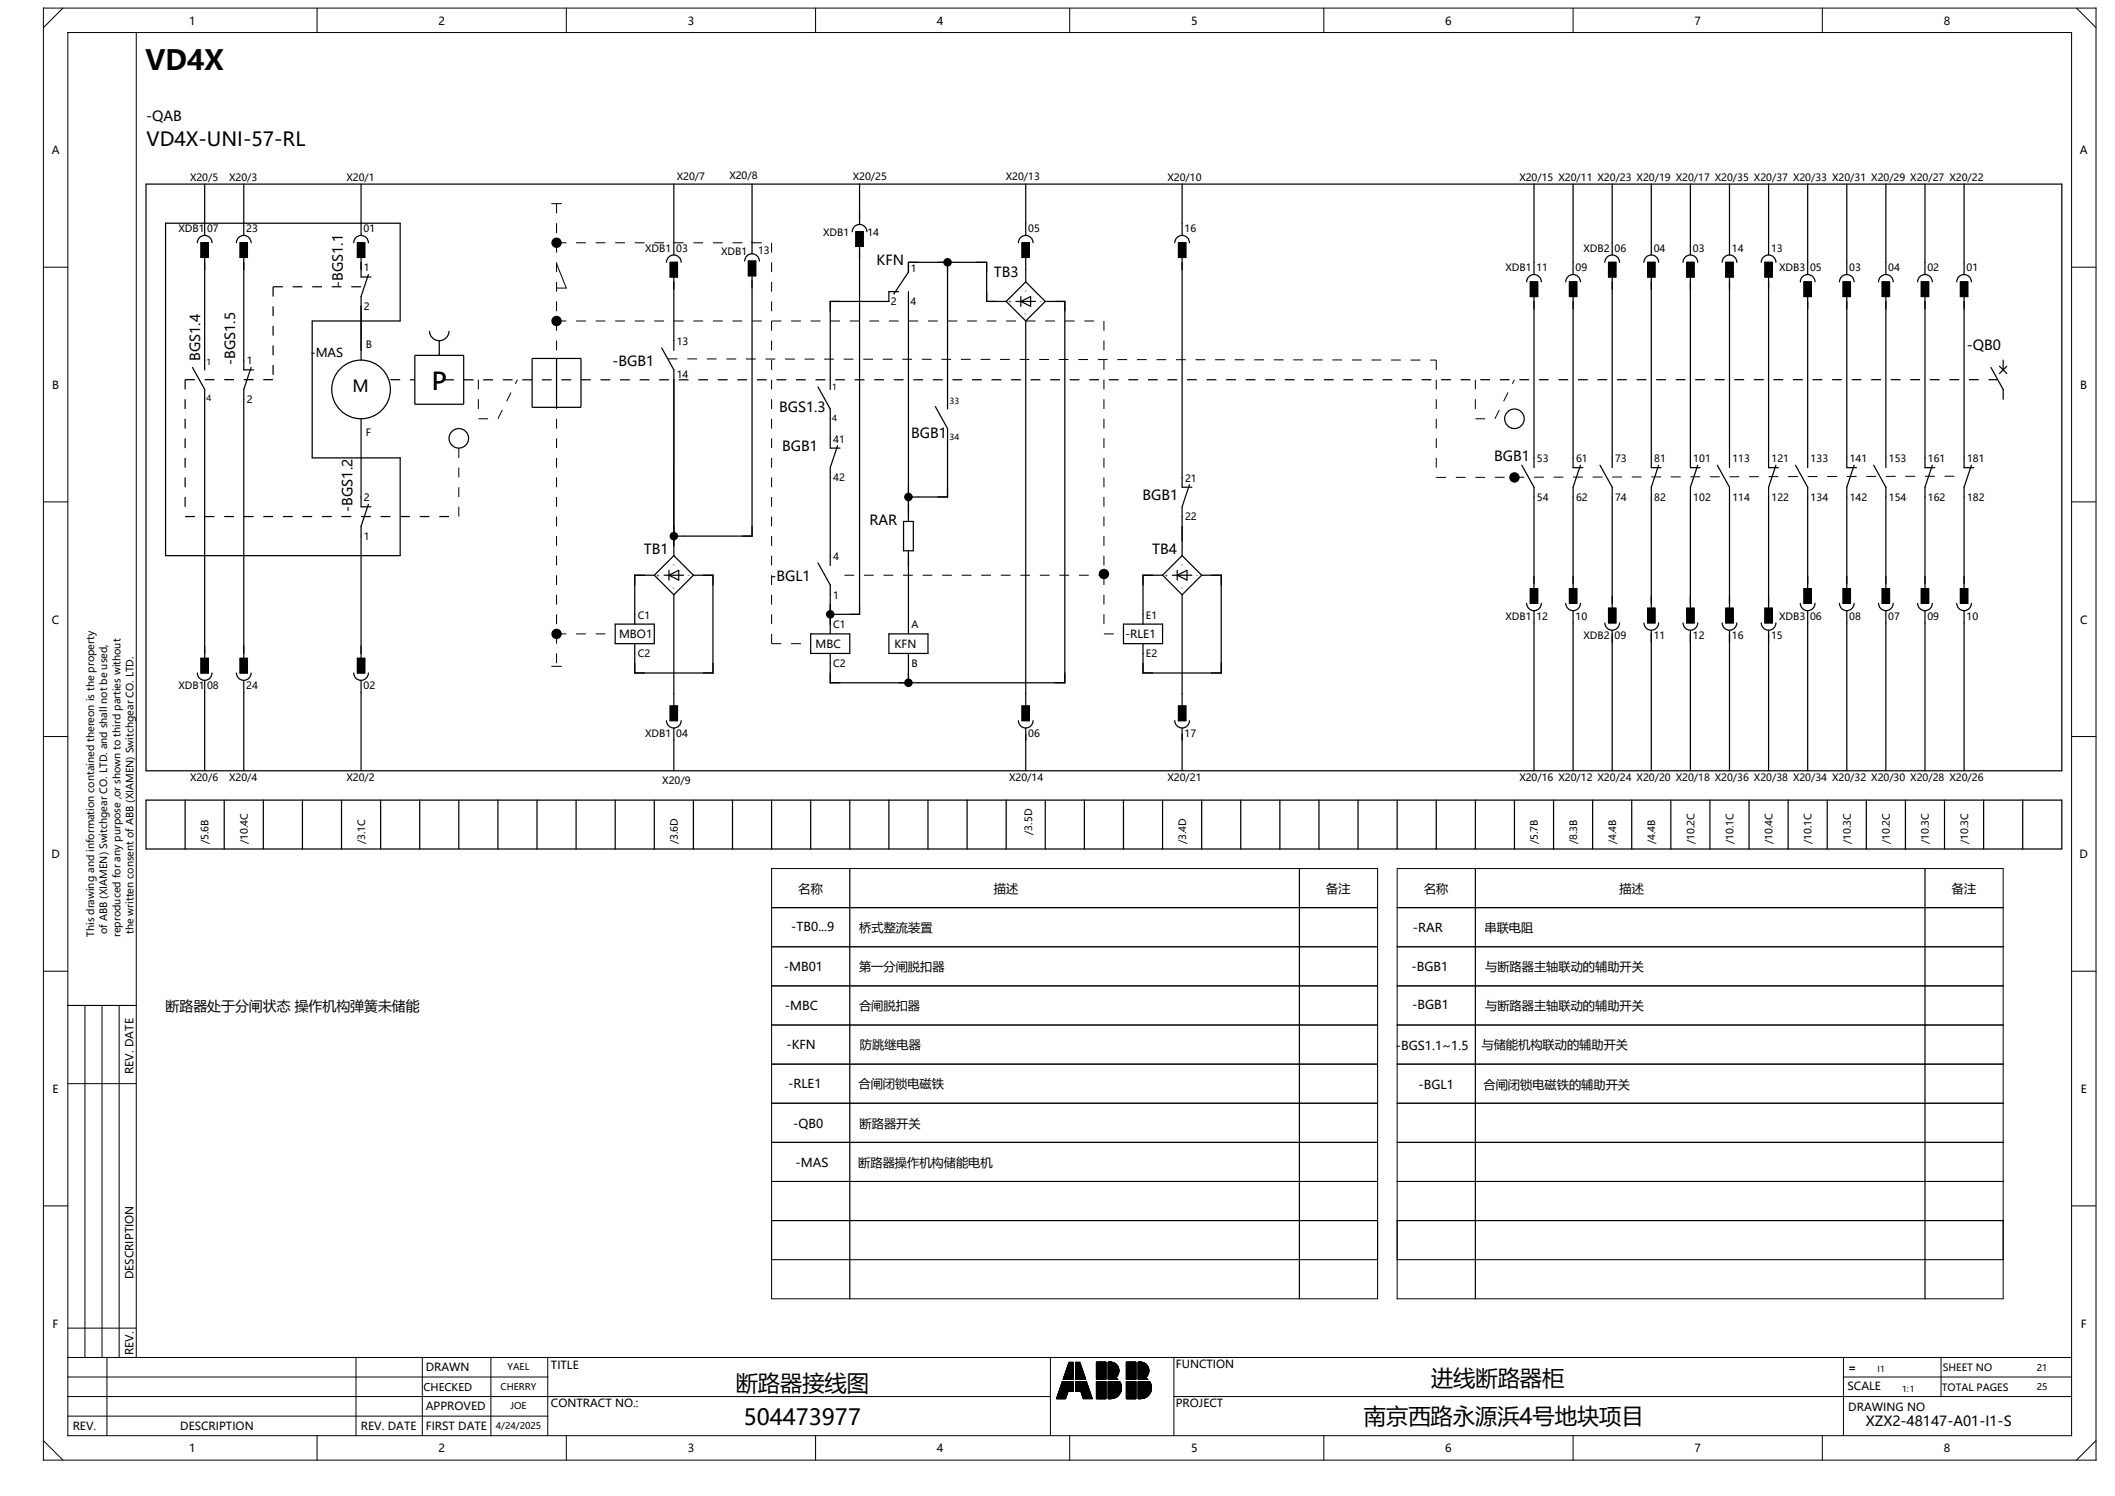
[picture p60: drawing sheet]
<svg xmlns="http://www.w3.org/2000/svg" width="297mm" height="210mm" viewBox="0 0 297 210" stroke-linecap="round" stroke-linejoin="round" font-family="sans-serif">
<defs><g id="words">
<text font-size="3.9" x="20.4" y="9.8">VD4X</text>
<text font-size="3.4" x="60.6" y="54.7">P</text>
<g font-size="3.1">
<text x="103.3" y="195.2">断路器接线图</text>
<text x="201" y="194.5">进线断路器柜</text>
<text x="104.4" y="200">504473977</text>
<text x="191.5" y="199.9">南京西路永源浜4号地块项目</text>
</g>
<text font-size="2.7" x="20.6" y="20.5">VD4X-UNI-57-RL</text>
<text font-size="2.3" x="49.5" y="55.1">M</text>
<g font-size="2">
<text x="20.5" y="17.1">-QAB</text>
<text x="48.1" y="40.3" transform="rotate(-90 48.1 40.3)">-BGS1.1</text>
<text x="123.1" y="37.1">KFN</text>
<text x="139.6" y="38.9">TB3</text>
<text x="28.1" y="50.7" transform="rotate(-90 28.1 50.7)">BGS1.4</text>
<text x="33" y="51.2" transform="rotate(-90 33 51.2)">-BGS1.5</text>
<text x="86" y="51.3">-BGB1</text>
<text x="276.2" y="49.1">-QB0</text>
<text x="109.4" y="57.8">BGS1.3</text>
<text x="109.8" y="63.4">BGB1</text>
<text x="128" y="61.4">BGB1</text>
<text x="209.8" y="64.8">BGB1</text>
<text x="49.5" y="71.8" transform="rotate(-90 49.5 71.8)">-BGS1.2</text>
<text x="160.4" y="70.1">BGB1</text>
<text x="90.4" y="77.8">TB1</text>
<text x="122.1" y="73.7">RAR</text>
<text x="161.8" y="77.8">TB4</text>
<text x="108.2" y="81.5">-BGL1</text>
<text x="23.3" y="141.9">断路器处于分闸状态 操作机构弹簧未储能</text>
<text x="262" y="200.2">XZX2-48147-A01-I1-S</text>
</g>
<g font-size="1.7">
<text x="43.6" y="50.1">-MAS</text>
<text x="112.1" y="125.4">名称</text>
<text x="139.6" y="125.4">描述</text>
<text x="186.2" y="125.4">备注</text>
<text x="200" y="125.4">名称</text>
<text x="227.4" y="125.4">描述</text>
<text x="274.1" y="125.4">备注</text>
<text x="111.1" y="130.7">-TB0...9</text>
<text x="120.7" y="130.8">桥式整流装置</text>
<text x="198.4" y="130.8">-RAR</text>
<text x="208.5" y="130.9">串联电阻</text>
<text x="110.1" y="136.2">-MB01</text>
<text x="120.6" y="136.3">第一分闸脱扣器</text>
<text x="198.2" y="136.3">-BGB1</text>
<text x="208.6" y="136.3">与断路器主轴联动的辅助开关</text>
<text x="110.2" y="141.8">-MBC</text>
<text x="120.6" y="141.8">合闸脱扣器</text>
<text x="198.3" y="141.7">-BGB1</text>
<text x="208.6" y="141.8">与断路器主轴联动的辅助开关</text>
<text x="110.4" y="147.3">-KFN</text>
<text x="120.8" y="147.3">防跳继电器</text>
<text x="196" y="147.3">-BGS1.1~1.5</text>
<text x="208" y="147.2">与储能机构联动的辅助开关</text>
<text x="110.7" y="152.7">-RLE1</text>
<text x="120.5" y="152.8">合闸闭锁电磁铁</text>
<text x="199.2" y="152.9">-BGL1</text>
<text x="208.3" y="152.9">合闸闭锁电磁铁的辅助开关</text>
<text x="111.4" y="158.3">-QB0</text>
<text x="120.7" y="158.3">断路器开关</text>
<text x="111.7" y="163.8">-MAS</text>
<text x="120.5" y="163.9">断路器操作机构储能电机</text>
</g>
<g font-size="1.6">
<text x="26.6" y="3.5">1</text>
<text x="61.6" y="3.5">2</text>
<text x="96.6" y="3.5">3</text>
<text x="131.6" y="3.5">4</text>
<text x="167.3" y="3.5">5</text>
<text x="202.9" y="3.5">6</text>
<text x="237.9" y="3.5">7</text>
<text x="272.9" y="3.5">8</text>
<text x="7.3" y="21.7">A</text>
<text x="292.1" y="21.7">A</text>
<text x="7.3" y="54.6">B</text>
<text x="292.1" y="54.6">B</text>
<text x="7.3" y="87.5">C</text>
<text x="86.9" y="89.5">MBO1</text>
<text x="158" y="89.5">-RLE1</text>
<text x="292.1" y="87.5">C</text>
<text x="114.5" y="91">MBC</text>
<text x="125.6" y="90.9">KFN</text>
<text x="7.2" y="120.5">D</text>
<text x="292" y="120.5">D</text>
<text x="7.4" y="153.4">E</text>
<text x="18.7" y="150.7" transform="rotate(-90 18.7 150.7)">REV. DATE</text>
<text x="292.2" y="153.4">E</text>
<text x="18.7" y="179.6" transform="rotate(-90 18.7 179.6)">DESCRIPTION</text>
<text x="7.4" y="186.4">F</text>
<text x="18.7" y="190.2" transform="rotate(-90 18.7 190.2)">REV.</text>
<text x="165.1" y="192">FUNCTION</text>
<text x="292.2" y="186.4">F</text>
<text x="59.8" y="192.5">DRAWN</text>
<text x="59.8" y="198">APPROVED</text>
<text x="77.4" y="192.2">TITLE</text>
<text x="77.4" y="197.5">CONTRACT NO.:</text>
<text x="165.1" y="197.5">PROJECT</text>
<text x="259.4" y="195.1">SCALE</text>
<text x="259.6" y="192.5">=</text>
<text x="10.2" y="200.8">REV.</text>
<text x="25.3" y="200.8">DESCRIPTION</text>
<text x="26.6" y="203.9">1</text>
<text x="50.7" y="200.8">REV. DATE</text>
<text x="59.8" y="200.7">FIRST DATE</text>
<text x="61.6" y="203.9">2</text>
<text x="96.6" y="203.9">3</text>
<text x="131.6" y="203.9">4</text>
<text x="167.3" y="203.9">5</text>
<text x="202.9" y="203.9">6</text>
<text x="237.9" y="203.9">7</text>
<text x="259.6" y="198">DRAWING NO</text>
<text x="272.9" y="203.9">8</text>
</g>
<text font-size="1.5" x="59.5" y="195.2">CHECKED</text>
<g font-size="1.4">
<text x="26.7" y="25.5">X20/5</text>
<text x="32.2" y="25.5">X20/3</text>
<text x="48.6" y="25.5">X20/1</text>
<text x="95" y="25.2">X20/7</text>
<text x="102.4" y="25.1">X20/8</text>
<text x="119.7" y="25.2">X20/25</text>
<text x="141.2" y="25.2">X20/13</text>
<text x="163.9" y="25.5">X20/10</text>
<text x="213.4" y="25.5">X20/15 X20/11 X20/23 X20/19 X20/17 X20/35 X20/37 X20/33 X20/31 X20/29 X20/27 X20/22</text>
<text x="25.1" y="32.6">XDB1</text>
<text x="29.1" y="32.6">07</text>
<text x="34.6" y="32.6">23</text>
<text x="51" y="32.6">01</text>
<text x="90.6" y="35.3">XDB1</text>
<text x="95" y="35.3">03</text>
<text x="101.3" y="35.8">XDB1</text>
<text x="106.5" y="35.6">13</text>
<text x="115.6" y="33.1">XDB1</text>
<text x="121.8" y="33.2">14</text>
<text x="144.4" y="32.6">05</text>
<text x="166.3" y="32.6">16</text>
<text x="222.4" y="35.3">XDB2</text>
<text x="226.7" y="35.3">06</text>
<text x="232.2" y="35.3">04</text>
<text x="237.7" y="35.3">03</text>
<text x="243.2" y="35.3">14</text>
<text x="248.7" y="35.3">13</text>
<text x="51.1" y="38.1">1</text>
<text x="127.9" y="38.1">1</text>
<text x="211.4" y="38.1">XDB1</text>
<text x="215.8" y="38.1">11</text>
<text x="221.2" y="38.1">09</text>
<text x="249.8" y="38.1">XDB3</text>
<text x="254.2" y="38.1">05</text>
<text x="259.7" y="38.1">03</text>
<text x="265.2" y="38.1">04</text>
<text x="270.7" y="38.1">02</text>
<text x="276.1" y="38.1">01</text>
<text x="51.1" y="43.5">2</text>
<text x="125.1" y="42.8">2</text>
<text x="127.8" y="42.8">4</text>
<text x="34.6" y="51.1">1</text>
<text x="51.4" y="48.8">B</text>
<text x="95" y="48.4">13</text>
<text x="95" y="53.1">14</text>
<text x="34.6" y="56.6">2</text>
<text x="51.4" y="61.2">F</text>
<text x="117" y="62.1">41</text>
<text x="215.8" y="64.9">53</text>
<text x="221.3" y="64.9">61</text>
<text x="226.8" y="64.9">73</text>
<text x="232.3" y="64.9">81</text>
<text x="237.8" y="64.9">101</text>
<text x="243.3" y="64.9">113</text>
<text x="248.8" y="64.9">121</text>
<text x="254.3" y="64.9">133</text>
<text x="259.7" y="64.9">141</text>
<text x="265.2" y="64.9">153</text>
<text x="270.7" y="64.9">161</text>
<text x="276.2" y="64.9">181</text>
<text x="51.1" y="70.4">2</text>
<text x="117" y="67.5">42</text>
<text x="166.4" y="67.6">21</text>
<text x="215.8" y="70.3">54</text>
<text x="221.3" y="70.3">62</text>
<text x="226.8" y="70.3">74</text>
<text x="232.3" y="70.3">82</text>
<text x="237.8" y="70.3">102</text>
<text x="243.3" y="70.3">114</text>
<text x="248.8" y="70.3">122</text>
<text x="254.3" y="70.3">134</text>
<text x="259.7" y="70.3">142</text>
<text x="265.2" y="70.3">154</text>
<text x="270.7" y="70.3">162</text>
<text x="276.2" y="70.3">182</text>
<text x="51.1" y="75.8">1</text>
<text x="166.4" y="73">22</text>
<text x="117" y="78.6">4</text>
<text x="89.5" y="86.8">C1</text>
<text x="117" y="84">1</text>
<text x="117" y="88.2">C1</text>
<text x="128" y="88.2">A</text>
<text x="160.9" y="86.8">E1</text>
<text x="211.4" y="87">XDB1</text>
<text x="215.8" y="87">12</text>
<text x="221.2" y="87">10</text>
<text x="222.4" y="89.7">XDB2</text>
<text x="226.7" y="89.7">09</text>
<text x="232.2" y="89.7">11</text>
<text x="237.7" y="89.7">12</text>
<text x="243.2" y="89.7">16</text>
<text x="248.7" y="89.7">15</text>
<text x="249.8" y="87">XDB3</text>
<text x="254.2" y="87">06</text>
<text x="259.7" y="87">08</text>
<text x="265.2" y="87">07</text>
<text x="270.7" y="87">09</text>
<text x="276.1" y="87">10</text>
<text x="89.5" y="92.3">C2</text>
<text x="117" y="93.6">C2</text>
<text x="128" y="93.6">B</text>
<text x="160.9" y="92.3">E2</text>
<text x="25.1" y="96.7">XDB1</text>
<text x="29.1" y="96.7">08</text>
<text x="34.6" y="96.7">24</text>
<text x="51" y="96.7">02</text>
<text x="90.6" y="103.4">XDB1</text>
<text x="95" y="103.4">04</text>
<text x="144.4" y="103.4">06</text>
<text x="166.3" y="103.4">17</text>
<text x="26.7" y="109.7">X20/6</text>
<text x="32.2" y="109.7">X20/4</text>
<text x="48.6" y="109.7">X20/2</text>
<text x="93" y="110.1">X20/9</text>
<text x="141.7" y="109.7">X20/14</text>
<text x="163.9" y="109.7">X20/21</text>
<text x="213.4" y="109.7">X20/16 X20/12 X20/24 X20/20 X20/18 X20/36 X20/38 X20/34 X20/32 X20/30 X20/28 X20/26</text>
<text x="29.3" y="118.5" transform="rotate(-90 29.3 118.5)">/5.6B</text>
<text x="34.8" y="118.5" transform="rotate(-90 34.8 118.5)">/10.4C</text>
<text x="51.3" y="118.5" transform="rotate(-90 51.3 118.5)">/3.1C</text>
<text x="95.2" y="118.5" transform="rotate(-90 95.2 118.5)">/3.6D</text>
<text x="144.9" y="117.2" transform="rotate(-90 144.9 117.2)">/3.5D</text>
<text x="166.6" y="118.5" transform="rotate(-90 166.6 118.5)">/3.4D</text>
<text x="216" y="118.5" transform="rotate(-90 216 118.5)">/5.7B</text>
<text x="221.5" y="118.5" transform="rotate(-90 221.5 118.5)">/8.3B</text>
<text x="227" y="118.5" transform="rotate(-90 227 118.5)">/4.4B</text>
<text x="232.4" y="118.5" transform="rotate(-90 232.4 118.5)">/4.4B</text>
<text x="237.9" y="118.5" transform="rotate(-90 237.9 118.5)">/10.2C</text>
<text x="243.4" y="118.5" transform="rotate(-90 243.4 118.5)">/10.1C</text>
<text x="248.9" y="118.5" transform="rotate(-90 248.9 118.5)">/10.4C</text>
<text x="254.4" y="118.5" transform="rotate(-90 254.4 118.5)">/10.1C</text>
<text x="259.9" y="118.5" transform="rotate(-90 259.9 118.5)">/10.3C</text>
<text x="265.4" y="118.5" transform="rotate(-90 265.4 118.5)">/10.2C</text>
<text x="270.9" y="118.5" transform="rotate(-90 270.9 118.5)">/10.3C</text>
<text x="276.4" y="118.5" transform="rotate(-90 276.4 118.5)">/10.3C</text>
<text x="13.2" y="131.5" transform="rotate(-90 13.2 131.5)">This drawing and information contained thereon is the property</text>
<text x="15.1" y="131.1" transform="rotate(-90 15.1 131.1)">of ABB (XIAMEN) Switchgear CO. LTD. and shall not be used,</text>
<text x="16.9" y="131.5" transform="rotate(-90 16.9 131.5)">reproduced for any purpose ,or shown to third parties without</text>
<text x="18.8" y="131.1" transform="rotate(-90 18.8 131.1)">the written consent of ABB (XIAMEN) Switchgear CO. LTD.</text>
<text x="272.7" y="195.3">TOTAL PAGES</text>
<text x="272.8" y="192.5">SHEET NO</text>
</g>
<g font-size="1.3">
<text x="70.3" y="195.1">CHERRY</text>
<text x="71.3" y="192.3">YAEL</text>
<text x="71.7" y="197.8">JOE</text>
<text x="286" y="192.4">21</text>
<text x="286" y="195.2">25</text>
<text x="69.6" y="200.6">4/24/2025</text>
</g>
<g font-size="1.2">
<text x="29" y="51.2">1</text>
<text x="29" y="56.3">4</text>
<text x="116.9" y="54.7">1</text>
<text x="116.9" y="59.1">4</text>
<text x="133.3" y="56.7">33</text>
<text x="133.3" y="61.8">34</text>
<text x="263.7" y="192.6">I1</text>
<text x="267.1" y="195.4">1:1</text>
</g>
<g font-size=".8">
<text x="144.2" y="40.3" transform="rotate(-180 144.2 40.3)">˜</text>
<text x="142.1" y="42.1" transform="rotate(-180 142.1 42.1)">+</text>
<text x="143.9" y="44.6">˜</text>
<text x="146.3" y="42.1" transform="rotate(-180 146.3 42.1)">-</text>
<text x="92.7" y="80.5" transform="rotate(-180 92.7 80.5)">+</text>
<text x="94.5" y="83.1">˜</text>
<text x="94.8" y="78.7" transform="rotate(-180 94.8 78.7)">˜</text>
<text x="96.9" y="80.5" transform="rotate(-180 96.9 80.5)">-</text>
<text x="164.1" y="80.5" transform="rotate(-180 164.1 80.5)">+</text>
<text x="165.8" y="83.1">˜</text>
<text x="166.1" y="78.7" transform="rotate(-180 166.1 78.7)">˜</text>
<text x="168.3" y="80.5" transform="rotate(-180 168.3 80.5)">-</text>
</g>
</g></defs>
<g fill="none" stroke="#000" stroke-width=".14">
<path d="M6.1 1.1h288.2v203.9h-288.2zM8.8 1.1l-2.7 2.8M9.5 4.6h281.4v196.9h-281.4zM19.1 4.6v186M44.5 1.1v3.5M79.5 1.1v3.5M114.5 1.1v3.5M150.2 1.1v3.5M185.9 1.1v3.5M220.9 1.1v3.5M255.9 1.1v3.5M291.6 1.1l2.7 2.8"/>
<path d="M6.1 37.5h3.4M77.5 28.6h1.3M78.2 37l1.3 3.4h-1.3M290.9 37.5h3.4M6.1 70.5h3.4M290.9 70.5h3.4M77.5 93.5h1.3M6.1 103.4h3.4M290.9 103.4h3.4M6.1 136.3h3.4M108.4 127.4h85.1M108.4 121.9h85.1v60.4h-85.1z"/>
<path d="M108.4 132.9h85.1M108.4 138.4h85.1M196.2 127.4h85.1M196.2 121.9h85.1v60.4h-85.1zM196.2 132.9h85.1M196.2 138.4h85.1M290.9 136.3h3.4M9.5 141.1h9.6M9.5 152.1h9.6M11.9 141.1v49.5M14.3 141.1v49.5M16.7 141.1v49.5"/>
<path d="M108.4 143.9h85.1M108.4 149.4h85.1M108.4 154.9h85.1M196.2 143.9h85.1M196.2 149.4h85.1M196.2 154.9h85.1M6.1 169.3h3.4M108.4 160.4h85.1M108.4 165.8h85.1M108.4 171.3h85.1M108.4 176.8h85.1M196.2 160.4h85.1"/>
<path d="M196.2 165.8h85.1M196.2 171.3h85.1M196.2 176.8h85.1M290.9 169.3h3.4M9.5 198.8h67.4M9.5 196h138M9.5 193.3h67.4M9.5 190.6h281.4M9.5 186.4h9.6M15 190.6v10.9M50 190.6v10.9M59.3 190.6v10.9"/>
<path d="M68.9 190.6v11M76.9 190.6v10.9M147.5 190.6v10.9M149.2 194l-.8 2.3h1.2l.4-1M149.2 194h1.5v1.3h-.7M149.2 194l.8 1.3M150.1 191.2h.6v2.4h-1.4zM151 191.2h.6l.9 2.4h-1.5zM152.6 194l.8 2.3h-1.3l-.3-1M152.6 194h-1.6v1.3h.8M152.6 194l-.8 1.3M154 191.2h1.3v2.4h-1.3z"/>
<path d="M154 193.9h1.3v2.4h-1.3zM155.6 194h1.6M155.6 191.2h.6M155.6 192.6h1.5M155.6 191.7h1.3M155.6 191.8h1.4M155.6 191.9h1.4M155.6 192h1.5M155.6 192.1h1.5M155.6 192.2h1.5M155.6 192.3h1.5M155.6 192.7h1.5"/>
<path d="M155.6 192.8h1.5M155.6 192.8h1.4M155.6 192.9h1.4M155.6 193h1.4M155.6 193.1h1.3M155.6 191.6h1.2M155.6 191.4h.9M155.6 191.4h1M155.6 191.5h1.1M155.6 191.3h.8M155.6 193.2h1.2M155.6 195.2h1.8"/>
<path d="M155.6 194.3h1.8M155.6 194.4h1.8M155.6 194.1h1.7M155.6 194.2h1.7M155.6 194.2h1.8M155.6 193.5h1.2M155.6 194h1.7M155.6 194.5h1.8M155.6 194.5h1.9M155.6 194.6h1.9M155.6 194.7h1.9M155.6 194.8h1.9"/>
<path d="M155.6 194.9h1.9M155.6 195h1.9M155.6 195.1h1.9M155.6 195.5h1.7M155.6 195.6h1.7M155.6 195.6h1.6M155.6 195.7h1.6M155.6 195.8h1.5M155.6 195.9h1.5M155.6 195.9h1.4M155.6 196h1.3M155.6 196.1h1.2"/>
<path d="M155.6 195.3h1.8M155.6 195.4h1.8M155.6 193.3h1.2M155.6 193.3h1.1M155.6 193.4h1M155.6 193.5h1.1M155.6 196.1h1.1M155.6 196.2h1M155.6 196.3h.8M155.6 192.4h1.5M155.6 192.5h1.5M155.9 191.2a1.2 1.2 0 0 1 1.2 .9 1.2 1.2 0 0 1-.5 1.3"/>
<path d="M155.9 191.2h.1M155.9 191.2h-.3v2.4h1.3M155.9 191.2h.3M156.2 191.2l.2 .1M156.4 191.3l.1 .1M156.4 196.3h-.5M156.5 191.4h.1M156.6 193.4l.1 .1M156.6 196.2l-.2 .1M156.6 193.4l.3 .2M156.6 191.4l.1 .1M156.7 193.3l-.1 .1"/>
<path d="M156.7 193.5h.1M156.7 196.1l-.1 .1M156.7 191.5l.1 .1M156.8 193.3h-.1M156.8 191.6l.1 .1M156.8 193.5l.1 .1M156.8 196.1h-.1M156.8 193.2v.1M156.9 191.7h.1M156.9 193.1l-.1 .1M156.9 191.7l.1 .1M156.9 196l-.1 .1"/>
<path d="M156.9 193.1h.1M157 191.8v.1M157 193l-.1 .1M157 191.9h.1M157 195.9l-.1 .1M157 192.9v.1M157 191.9l.1 .1M157 192.8v.1M157.1 192v.1M157.1 192.8h-.1M157.1 195.9h-.1M157.1 192.1h.1"/>
<path d="M157.1 192.7v.1M157.1 192.1v.1M157.1 192.6v.1M157.1 192.2v.1M157.1 192.6h.1M157.1 192.3v.1M157.1 192.5v.1M157.1 192.4h.1M157.1 192.4v.1M157.1 195.8v.1M157.2 195.7l-.1 .1M157.2 193.9a1.54 1.54 0 0 1-1.3 2.4"/>
<path d="M157.2 193.9h-1.6v2.4h.3M157.2 193.9v.1M157.2 194h.1M157.2 195.6v.1M157.3 194v.1M157.3 195.6h-.1M157.3 194.1v.1M157.3 195.5v.1M157.3 194.2h.1M157.4 195.4l-.1 .1M157.4 194.2v.1M157.4 195.4h.1"/>
<path d="M157.4 194.3v.1M157.4 195.3v.1M157.4 194.4v.1M157.4 195.2v.1M157.4 194.5h.1M157.4 195.2h.1M157.5 194.5v.1M157.5 195.1l-.1 .1M157.5 194.6v.1M157.5 195v.1M157.5 194.7h.1M157.5 194.9v.1"/>
<path d="M157.5 194.7v.1M157.5 194.9h.1M157.5 194.8v.1M158.2 191.2h1.3v2.4h-1.3zM158.2 193.9h1.3v2.4h-1.3zM159.8 194h1.6M159.8 191.2h.6M159.8 192.6h1.5M159.8 191.7h1.3M159.8 191.8h1.4M159.8 191.9h1.4M159.8 192h1.5"/>
<path d="M159.8 192.1h1.5M159.8 192.2h1.5M159.8 192.3h1.5M159.8 192.7h1.5M159.8 192.8h1.5M159.8 192.8h1.4M159.8 192.9h1.4M159.8 193h1.4M159.8 193.1h1.3M159.8 191.6h1.2M159.8 191.4h.9M159.8 191.4h1"/>
<path d="M159.8 191.5h1.1M159.8 191.3h.8M159.8 193.2h1.2M159.8 195.2h1.9M159.8 195.2h1.8M159.8 194.3h1.8M159.8 194.4h1.8M159.8 194.1h1.7M159.8 194.2h1.8M159.8 193.5h1.2M159.8 194h1.7M159.8 194.5h1.9"/>
<path d="M159.8 194.6h1.9M159.8 194.7h1.9M159.8 194.8h1.9M159.8 194.9h1.9M159.8 195h1.9M159.8 195.1h1.9M159.8 195.5h1.7M159.8 195.6h1.7M159.8 195.6h1.6M159.8 195.7h1.6M159.8 195.8h1.5M159.8 195.9h1.5"/>
<path d="M159.8 195.9h1.4M159.8 196h1.3M159.8 196.1h1.2M159.8 195.3h1.8M159.8 195.4h1.8M159.8 193.3h1.2M159.8 193.3h1.1M159.8 193.4h1M159.8 193.5h1.1M159.8 196.1h1.1M159.8 196.2h1M159.8 196.3h.8"/>
<path d="M159.8 192.4h1.5M159.8 192.5h1.5M160.1 191.2a1.2 1.2 0 0 1 1.2 .9 1.2 1.2 0 0 1-.5 1.3M160.1 191.2h.1M160.1 191.2h-.3v2.4h1.3M160.1 191.2h.3M160.4 191.2l.2 .1M160.6 191.3l.1 .1M160.6 196.3h-.4M160.7 191.4h.1M160.8 193.4l.1 .1M160.8 196.2l-.2 .1"/>
<path d="M160.8 193.4l.3 .2M160.8 191.4l.1 .1M160.9 193.3l-.1 .1M160.9 193.5h.1M160.9 196.1l-.1 .1M160.9 191.5l.1 .1M161 193.3h-.1M161 191.6l.1 .1M161 193.5l.1 .1M161 196.1h-.1M161 193.2v.1M161.1 191.7h.1"/>
<path d="M161.1 193.1l-.1 .1M161.1 191.7l.1 .1M161.1 196l-.1 .1M161.1 193.1h.1M161.2 191.8v.1M161.2 193l-.1 .1M161.2 191.9h.1M161.2 195.9l-.1 .1M161.2 192.9v.1M161.2 191.9l.1 .1M161.2 192.8v.1M161.3 192v.1"/>
<path d="M161.3 192.8h-.1M161.3 195.9h-.1M161.3 192.1h.1M161.3 192.7v.1M161.3 192.1v.1M161.3 192.6v.1M161.3 192.2v.1M161.3 192.6h.1M161.3 192.3v.1M161.3 192.5v.1M161.3 192.4h.1M161.3 192.4v.1"/>
<path d="M161.3 195.8v.1M161.4 195.7l-.1 .1M161.4 193.9a1.54 1.54 0 0 1-1.2 2.4M161.4 193.9h-1.6v2.4h.4M161.4 193.9v.1M161.4 194h.1M161.4 195.6v.1M161.5 194v.1M161.5 195.6h-.1M161.5 194.1l.1 .1M161.5 195.5v.1M161.6 194.2h.1"/>
<path d="M161.6 195.4l-.1 .1M161.6 194.2v.1M161.6 195.4h.1M161.6 194.3v.1M161.6 195.3v.1M161.6 194.4l.1 .1M161.6 195.2v.1M161.7 194.5h.1M161.7 195.2h-.1M161.7 194.5v.1M161.7 195.1v.1M161.7 194.6v.1"/>
<path d="M161.7 195v.1M161.7 194.9v.1M161.7 194.7h.1M161.7 194.9h.1M161.7 194.7v.1M161.7 194.8v.1M164.8 196h126.1M164.8 190.6v10.9M258.9 193.3h32M258.9 190.6v10.9M272.6 190.6v5.4M6.1 202.2l2.7 2.8"/>
<path d="M44.5 201.5v3.5M79.5 201.5v3.5M114.5 201.5v3.5M150.2 201.5v3.5M185.9 201.5v3.5M220.9 201.5v3.5M255.9 201.5v3.5M294.3 202.2l-2.7 2.8"/>
</g>
<g fill="#000" stroke="#000" stroke-width=".14">
<path d="M28.2 34.1h1.1v2h-1.1zM33.7 34.1h1v2h-1zM50.2 34.1h1v2h-1zM94.1 36.8h1v2.1h-1zM105.1 36.7h1v2h-1zM120.2 32.5h1v2.1h-1zM143.5 34.1h1.1v2h-1.1zM165.5 34.1h1v2h-1zM225.9 36.8h1v2.1h-1zM231.4 36.8h1v2.1h-1zM236.9 36.8h1v2.1h-1zM242.3 36.8h1.1v2.1h-1.1z"/>
<path d="M247.8 36.8h1.1v2.1h-1.1zM214.9 39.6h1v2h-1zM220.4 39.6h1v2h-1zM253.3 39.6h1.1v2h-1.1zM258.8 39.6h1v2h-1zM264.3 39.6h1v2h-1zM269.8 39.6h1v2h-1zM275.3 39.6h1v2h-1zM28.2 92.4h1.1v2.1h-1.1zM33.7 92.4h1v2.1h-1zM50.2 92.4h1v2.1h-1zM214.9 82.6h1v2.1h-1z"/>
<path d="M220.4 82.6h1v2.1h-1zM225.9 85.4h1v2h-1zM231.4 85.4h1v2h-1zM236.9 85.4h1v2h-1zM242.3 85.4h1.1v2h-1.1zM247.8 85.4h1.1v2h-1.1zM253.3 82.6h1.1v2.1h-1.1zM258.8 82.6h1v2.1h-1zM264.3 82.6h1v2.1h-1zM269.8 82.6h1v2.1h-1zM275.3 82.6h1v2.1h-1zM94.1 99.1h1v2.1h-1z"/>
<path d="M143.5 99.1h1.1v2.1h-1.1zM165.5 99.1h1v2.1h-1zM149.2 194h1.5v1.3h-.7zM149.2 194l.8 1.3-.4 1h-1.2zM150.1 191.2h.6v2.4h-1.4zM151 191.2h.6l.9 2.4h-1.5zM151 194h1.6l-.8 1.3h-.8zM152.6 194l.8 2.3h-1.3l-.3-1zM154 191.2h1.3v2.4h-1.3zM154 193.9h1.3v2.4h-1.3zM155.6 192.6h1.5zM155.6 191.7l1.4 .1z"/>
<path d="M155.6 191.8l1.4 .1zM155.6 191.9h1.4zM155.6 191.9l1.5 .1zM155.6 192l1.5 .1zM155.6 192.1h1.5zM155.6 192.1l1.5 .1zM155.6 192.2l1.5 .1zM155.6 191.7h1.3zM155.6 192.7h1.5zM155.6 192.8h1.5zM155.6 192.8h1.4zM155.6 192.9h1.4z"/>
<path d="M155.6 193h1.4zM155.6 191.6l1.3 .1zM155.6 191.4h1zM155.6 191.4l1.1 .1zM155.6 191.5l1.2 .1zM155.6 191.2h.6zM155.6 191.2l.8 .1zM155.6 191.3l.9 .1zM155.6 193.1h1.3zM155.6 195.2h1.8zM155.6 194.3l1.8 .1zM155.6 194.1l1.7 .1z"/>
<path d="M155.6 194.2h1.8zM155.6 194.2l1.8 .1zM155.6 193.5h1.2l.1 .1h-1.3zM155.6 193.9l1.6 .1zM155.6 194h1.7zM155.6 194l1.7 .1zM155.6 194.4l1.8 .1zM155.6 194.5h1.9zM155.6 194.5l1.9 .1zM155.6 194.6l1.9 .1zM155.6 194.7h1.9zM155.6 194.7l1.9 .1z"/>
<path d="M155.6 194.8h1.9zM155.6 194.9h1.9zM155.6 195h1.9zM155.6 195.1h1.9zM155.6 195.5h1.7zM155.6 195.6h1.7zM155.6 195.6h1.6zM155.6 195.7h1.6zM155.6 195.8h1.5zM155.6 195.9h1.5zM155.6 195.9h1.4zM155.6 196h1.3z"/>
<path d="M155.6 195.3h1.8zM155.6 195.4h1.8zM155.6 193.2h1.2zM155.6 193.3h1.2zM155.6 193.3h1.1zM155.6 193.4l1.1 .1zM155.6 193.5h1.2zM155.6 196.1h1.2zM155.6 196.1h1.1zM155.6 196.2h1zM155.6 196.3h.8zM155.6 192.3l1.5 .1z"/>
<path d="M155.6 192.4h1.5zM155.6 192.5h1.5zM158.2 191.2h1.3v2.4h-1.3zM158.2 193.9h1.3v2.4h-1.3zM159.8 195.2h1.9zM159.8 194h1.7zM159.8 194.3l1.8 .1zM159.8 194.2l1.8 .1zM159.8 194.2h1.8zM159.8 194.1l1.8 .1zM159.8 194l1.7 .1zM159.8 195.1h1.9z"/>
<path d="M159.8 195h1.9zM159.8 194.9h1.9zM159.8 194.8h1.9zM159.8 194.7l1.9 .1zM159.8 194.7h1.9zM159.8 194.6l1.9 .1zM159.8 194.5l1.9 .1zM159.8 194.5h1.9zM159.8 194.4l1.9 .1zM159.8 195.6h1.7zM159.8 195.5h1.7zM159.8 195.4h1.8z"/>
<path d="M159.8 195.3h1.8zM159.8 195.2h1.8zM159.8 193.1h1.3zM159.8 193.5h1.2l.1 .1h-1.3zM159.8 193.5h1.2zM159.8 193.4l1.1 .1zM159.8 193.3h1.1zM159.8 193.3h1.2zM159.8 193.2h1.2zM159.8 195.9h1.4zM159.8 196.3h.8zM159.8 196.2h1z"/>
<path d="M159.8 196.1h1.1zM159.8 196.1h1.2zM159.8 196h1.3zM159.8 193.9l1.6 .1zM159.8 195.9h1.5zM159.8 195.8h1.5zM159.8 195.7h1.6zM159.8 195.6h1.6zM159.8 191.9h1.4zM159.8 191.8l1.4 .1zM159.8 191.7l1.4 .1zM159.8 191.2l.8 .1z"/>
<path d="M159.8 191.2h.6zM159.8 191.6l1.3 .1zM159.8 191.5l1.2 .1zM159.8 191.4l1.1 .1zM159.8 191.4h1zM159.8 191.7h1.3zM159.8 191.3l.9 .1zM159.8 193h1.4zM159.8 192.9h1.4zM159.8 192.8h1.4zM159.8 192.6h1.5zM159.8 192.2l1.5 .1z"/>
<path d="M159.8 192.1l1.5 .1zM159.8 192.1h1.5zM159.8 192.3l1.5 .1zM159.8 192.5h1.5zM159.8 192.4h1.5zM159.8 192l1.5 .1zM159.8 192.7h1.5zM159.8 192.8h1.5zM159.8 191.9l1.5 .1z"/>
</g>
<g fill="none" stroke="#000" stroke-width=".17">
<path d="M20.5 25.8h269v82.4h-269zM23.3 31.3h32.9v13.8h-12.4v19.2h12.4v13.7h-32.9zM27.7 34.1a1.03 1.03 0 0 1 1-1.1 1.03 1.03 0 0 1 1.1 1.1M28.2 34.1h1.1v2h-1.1zM28.7 25.8v7.2M28.7 36.1v15.8M33.2 34.1a1.03 1.03 0 0 1 1-1.1 1.03 1.03 0 0 1 1.1 1.1M33.7 34.1h1v2h-1zM34.2 25.8v7.2M34.2 36.1v15.8h1.4M49.7 34.1a1.03 1.03 0 0 1 1-1.1 1.03 1.03 0 0 1 1 1.1M50.2 34.1h1v2h-1z"/>
<path d="M50.7 25.8v7.2M50.7 36.1v2.8h1.4M51.7 38.5l-1 3.1v8.9M93.6 36.8a1.03 1.03 0 0 1 1-1 1.03 1.03 0 0 1 1.1 1M94.1 36.8h1v2.1h-1zM94.6 25.8v10M94.6 38.9v10.3M104.6 36.7a1.03 1.03 0 0 1 1-1.1 1.03 1.03 0 0 1 1 1.1M105.1 36.7h1v2h-1zM105.6 38.7v36.6h-11M105.6 25.8v9.8M119.7 32.5a1.03 1.03 0 0 1 1-1 1.03 1.03 0 0 1 1 1"/>
<path d="M120.2 32.5h1v2.1h-1zM120.7 34.6v51.6h-4.1M120.7 25.8v5.7M133.1 36.8v20.6M143 34.1a1.03 1.03 0 0 1 1-1.1 1.03 1.03 0 0 1 1.1 1.1M143.5 34.1h1.1v2h-1.1zM144 39.6l-2.7 2.7M144 39.6l2.8 2.7M144 25.8v7.2M144 36.1v3.5M165 34.1a1.03 1.03 0 0 1 1-1.1 1.03 1.03 0 0 1 1 1.1M165.5 34.1h1v2h-1z"/>
<path d="M166 25.8v7.2M166 36.1v32.3h1.4M214.4 39.6a1.03 1.03 0 0 1 1-1.1 1.03 1.03 0 0 1 1 1.1M214.9 39.6h1v2h-1zM215.4 25.8v12.7M219.9 39.6a1.03 1.03 0 0 1 1-1.1 1.03 1.03 0 0 1 1 1.1M220.4 39.6h1v2h-1zM220.9 25.8v12.7M225.4 36.8a1.03 1.03 0 0 1 1-1 1.03 1.03 0 0 1 1 1M225.9 36.8h1v2.1h-1zM226.4 25.8v10M226.4 38.9v26.7"/>
<path d="M230.9 36.8a1.03 1.03 0 0 1 1-1 1.03 1.03 0 0 1 1 1M231.4 36.8h1v2.1h-1zM231.9 25.8v10M231.9 38.9v26.7h1.4M236.3 36.8a1.03 1.03 0 0 1 1.1-1 1.03 1.03 0 0 1 1 1M236.9 36.8h1v2.1h-1zM237.4 25.8v10M237.4 38.9v26.7h1.3M241.8 36.8a1.03 1.03 0 0 1 1.1-1 1.03 1.03 0 0 1 1 1M242.3 36.8h1.1v2.1h-1.1zM242.9 25.8v10M242.9 38.9v26.7"/>
<path d="M247.3 36.8a1.03 1.03 0 0 1 1.1-1 1.03 1.03 0 0 1 1 1M247.8 36.8h1.1v2.1h-1.1zM248.4 25.8v10M248.4 38.9v26.7h1.3M252.8 39.6a1.03 1.03 0 0 1 1-1.1 1.03 1.03 0 0 1 1.1 1.1M253.3 39.6h1.1v2h-1.1zM253.8 25.8v12.7M258.3 39.6a1.03 1.03 0 0 1 1-1.1 1.03 1.03 0 0 1 1.1 1.1M258.8 39.6h1v2h-1zM259.3 25.8v12.7M263.8 39.6a1.03 1.03 0 0 1 1-1.1 1.03 1.03 0 0 1 1.1 1.1M264.3 39.6h1v2h-1z"/>
<path d="M264.8 25.8v12.7M269.3 39.6a1.03 1.03 0 0 1 1-1.1 1.03 1.03 0 0 1 1 1.1M269.8 39.6h1v2h-1zM270.3 25.8v12.7M274.8 39.6a1.03 1.03 0 0 1 1-1.1 1.03 1.03 0 0 1 1 1.1M275.3 39.6h1v2h-1zM275.8 25.8v12.7M27 51.6l1.7 3.1v37.7M35.3 51.6l-1.1 3.1v37.7M50.7 58.8v12.3h1.4M58.3 49.9h6.8v6.8h-6.8zM60.3 46.5a1.37 1.37 0 0 0 1.4 1.3 1.37 1.37 0 0 0 1.4-1.3"/>
<path d="M61.7 47.8v2.1M74.7 50.3h6.9v6.9h-6.9zM78.2 50.3v6.9M92.9 48.8l1.7 3.1v26.1M114.9 54.3l1.7 3.1v5.5h1.4M125.5 41.3l2.1-3.1v-1.4h10.9v5.5h2.8M126.2 40.9h-1.4v1.4h-8.2v12.4M127.6 40.9v32.3M131.3 57.1l1.8 3.1v9.6h-5.5M141.3 42.3l2.7 2.8M142.7 42.3h2.7M143.4 42.3l1.3-.7v1.4z"/>
<path d="M143.4 41.6v1.4M144 45.1v54M146.8 42.3h2.7v53.5h-32.9v-4.1M146.8 42.3l-2.8 2.8M215.4 41.6v24M220.9 41.6v24h1.4M253.8 41.6v24M259.3 41.6v24h1.4M264.8 41.6v24M270.3 41.6v24h1.4M275.8 41.6v24h1.4M279.6 51.6l1.7 3.1v1.3"/>
<path d="M280.8 51.4l1 1M281.3 50.5v1.4M281.8 51.4l-1 1M51.7 70.8l-1 3.1v18.5M94.6 78l-2.7 2.7M94.6 78l2.8 2.7M114.9 79l1.7 3.1v6.9M117.6 62.6l-1 3v13.8M126.9 73.2h1.4v4.1h-1.4zM127.6 77.3v11.7M166 72.5v5.5M166 78l-2.7 2.7"/>
<path d="M166 78l2.7 2.7M166 71.1v1.4M167 68l-1 3.1M213.7 65.3l1.7 3.1v14.2M221.9 65.3l-1 3.1v14.2M224.7 65.3l1.7 3.1v17M232.9 65.3l-1 3.1v17M238.4 65.3l-1 3.1v17M241.2 65.3l1.7 3.1v17M249.4 65.3l-1 3.1v17M252.1 65.3l1.7 3.1v14.2M260.4 65.3l-1.1 3.1v14.2"/>
<path d="M263.1 65.3l1.7 3.1v14.2M271.3 65.3l-1 3.1v14.2M276.8 65.3l-1 3.1v14.2M27.7 94.5a1.03 1.03 0 0 0 1 1 1.03 1.03 0 0 0 1.1-1M28.2 92.4h1.1v2.1h-1.1zM28.7 95.5v12.7M33.2 94.5a1.03 1.03 0 0 0 1 1 1.03 1.03 0 0 0 1.1-1M33.7 92.4h1v2.1h-1zM34.2 95.5v12.7M49.7 94.5a1.03 1.03 0 0 0 1 1 1.03 1.03 0 0 0 1-1M50.2 92.4h1v2.1h-1zM50.7 95.5v12.7"/>
<path d="M86.4 87.6h5.5v2.8h-5.5zM91.9 80.7h-2.8v6.9M91.9 80.7l2.7 2.8M93.3 80.7h2.7M93.9 80.7l1.4-.6v1.3zM93.9 80.1v1.3M94.1 99.1h1v2.1h-1zM94.6 83.5v15.6M97.4 80.7h2.7v13.8h-11v-4.1M97.4 80.7l-2.8 2.8M113.8 89h5.5v2.7h-5.5zM124.8 89h5.5v2.7h-5.5z"/>
<path d="M127.6 91.7v4.1M143.5 99.1h1.1v2.1h-1.1zM157.8 87.6h5.5v2.8h-5.5zM163.3 80.7h-2.8v6.9M163.3 80.7l2.7 2.8M164.6 80.7h2.8M165.3 80.7l1.4-.6v1.3zM165.3 80.1v1.3M165.5 99.1h1v2.1h-1zM166 83.5v15.6M168.7 80.7h2.8v13.8h-11v-4.1M168.7 80.7l-2.7 2.8"/>
<path d="M214.4 84.7a1.03 1.03 0 0 0 1 1 1.03 1.03 0 0 0 1-1M214.9 82.6h1v2.1h-1zM215.4 85.7v22.5M219.9 84.7a1.03 1.03 0 0 0 1 1 1.03 1.03 0 0 0 1-1M220.4 82.6h1v2.1h-1zM220.9 85.7v22.5M225.4 87.4a1.03 1.03 0 0 0 1 1.1 1.03 1.03 0 0 0 1-1.1M225.9 85.4h1v2h-1zM226.4 88.5v19.7M230.9 87.4a1.03 1.03 0 0 0 1 1.1 1.03 1.03 0 0 0 1-1.1M231.4 85.4h1v2h-1zM231.9 88.5v19.7"/>
<path d="M236.3 87.4a1.03 1.03 0 0 0 1.1 1.1 1.03 1.03 0 0 0 1-1.1M236.9 85.4h1v2h-1zM237.4 88.5v19.7M241.8 87.4a1.03 1.03 0 0 0 1.1 1.1 1.03 1.03 0 0 0 1-1.1M242.3 85.4h1.1v2h-1.1zM242.9 88.5v19.7M247.3 87.4a1.03 1.03 0 0 0 1.1 1.1 1.03 1.03 0 0 0 1-1.1M247.8 85.4h1.1v2h-1.1zM248.4 88.5v19.7M252.8 84.7a1.03 1.03 0 0 0 1 1 1.03 1.03 0 0 0 1.1-1M253.3 82.6h1.1v2.1h-1.1zM253.8 85.7v22.5"/>
<path d="M258.3 84.7a1.03 1.03 0 0 0 1 1 1.03 1.03 0 0 0 1.1-1M258.8 82.6h1v2.1h-1zM259.3 85.7v22.5M263.8 84.7a1.03 1.03 0 0 0 1 1 1.03 1.03 0 0 0 1.1-1M264.3 82.6h1v2.1h-1zM264.8 85.7v22.5M269.3 84.7a1.03 1.03 0 0 0 1 1 1.03 1.03 0 0 0 1-1M269.8 82.6h1v2.1h-1zM270.3 85.7v22.5M274.8 84.7a1.03 1.03 0 0 0 1 1 1.03 1.03 0 0 0 1-1M275.3 82.6h1v2.1h-1zM275.8 85.7v22.5"/>
<path d="M20.5 112.3h269v6.9h-269zM26 112.3v6.9M31.5 112.3v6.9M37 112.3v6.9M42.5 112.3v6.9M48 112.3v6.9M53.4 112.3v6.9M58.9 112.3v6.9M64.4 112.3v6.9M69.9 112.3v6.9M75.4 112.3v6.9M80.9 112.3v6.9"/>
<path d="M86.4 112.3v6.9M91.9 112.3v6.9M93.6 101.2a1.03 1.03 0 0 0 1 1 1.03 1.03 0 0 0 1.1-1M94.6 102.2v6M97.4 112.3v6.9M102.9 112.3v6.9M108.4 112.3v6.9M113.8 112.3v6.9M119.3 112.3v6.9M124.8 112.3v6.9M130.3 112.3v6.9M135.8 112.3v6.9"/>
<path d="M141.3 112.3v6.9M143 101.2a1.03 1.03 0 0 0 1 1 1.03 1.03 0 0 0 1.1-1M144 102.2v6M146.8 112.3v6.9M152.3 112.3v6.9M157.8 112.3v6.9M163.3 112.3v6.9M165 101.2a1.03 1.03 0 0 0 1 1 1.03 1.03 0 0 0 1-1M166 102.2v6M168.7 112.3v6.9M174.2 112.3v6.9M179.7 112.3v6.9"/>
<path d="M185.2 112.3v6.9M190.7 112.3v6.9M196.2 112.3v6.9M201.7 112.3v6.9M207.2 112.3v6.9M212.7 112.3v6.9M218.2 112.3v6.9M223.6 112.3v6.9M229.1 112.3v6.9M234.6 112.3v6.9M240.1 112.3v6.9M245.6 112.3v6.9"/>
<path d="M251.1 112.3v6.9M256.6 112.3v6.9M262.1 112.3v6.9M267.6 112.3v6.9M273.1 112.3v6.9M278.6 112.3v6.9M284 112.3v6.9M119.3 121.9v60.4M182.5 121.9v60.4M207.2 121.9v60.4M270.3 121.9v60.4"/>
<circle cx="50.7" cy="54.7" r="4.1"/>
<circle cx="212.7" cy="58.8" r="1.37"/>
<circle cx="64.4" cy="61.5" r="1.37"/>
</g>
<path d="M26 53.3h12.3M26 53.3v19.2M38.3 40.3h12.4M38.3 40.3v13M54.8 53.3h3.5M62.4 53.3h218.1M26 72.5h38.4" fill="none" stroke="#000" stroke-width=".17" stroke-dasharray="1.4 1.4" stroke-linecap="butt"/>
<g fill="#000">
<circle cx="78.2" cy="34.1" r=".73"/>
<circle cx="133.1" cy="36.8" r=".6"/>
<circle cx="78.2" cy="45.1" r=".73"/>
<circle cx="94.6" cy="75.3" r=".6"/>
<circle cx="127.6" cy="69.8" r=".6"/>
<circle cx="212.7" cy="67" r=".73"/>
<circle cx="78.2" cy="89" r=".73"/>
<circle cx="116.6" cy="86.2" r=".6"/>
<circle cx="127.6" cy="95.8" r=".6"/>
<circle cx="155" cy="80.6" r=".73"/>
</g>
<g fill="none" stroke="#000" stroke-width=".14" stroke-dasharray="1.4 1.4" stroke-linecap="butt">
<path d="M78.2 28.6v64.9M78.2 34.1h30.2M108.4 34.1v57.6M67.2 53.3v5.5M67.2 58.8h2.7M69.9 58.8l2.8-5.5M78.2 45.1h76.8M93.8 50.4l107.9 .1M155 45.1v43.9M201.7 50.5v16.5M207.2 53.3v5.5M207.2 58.8h2.7"/>
<path d="M209.9 58.8l2.8-5.5M64.4 62.9v9.6M201.7 67l73.3-.2M78.2 89h8.2M108.4 90.4h5.4M118.6 80.7h37.1M155 89h2.8"/>
</g>
<use href="#words"/>
</svg>
